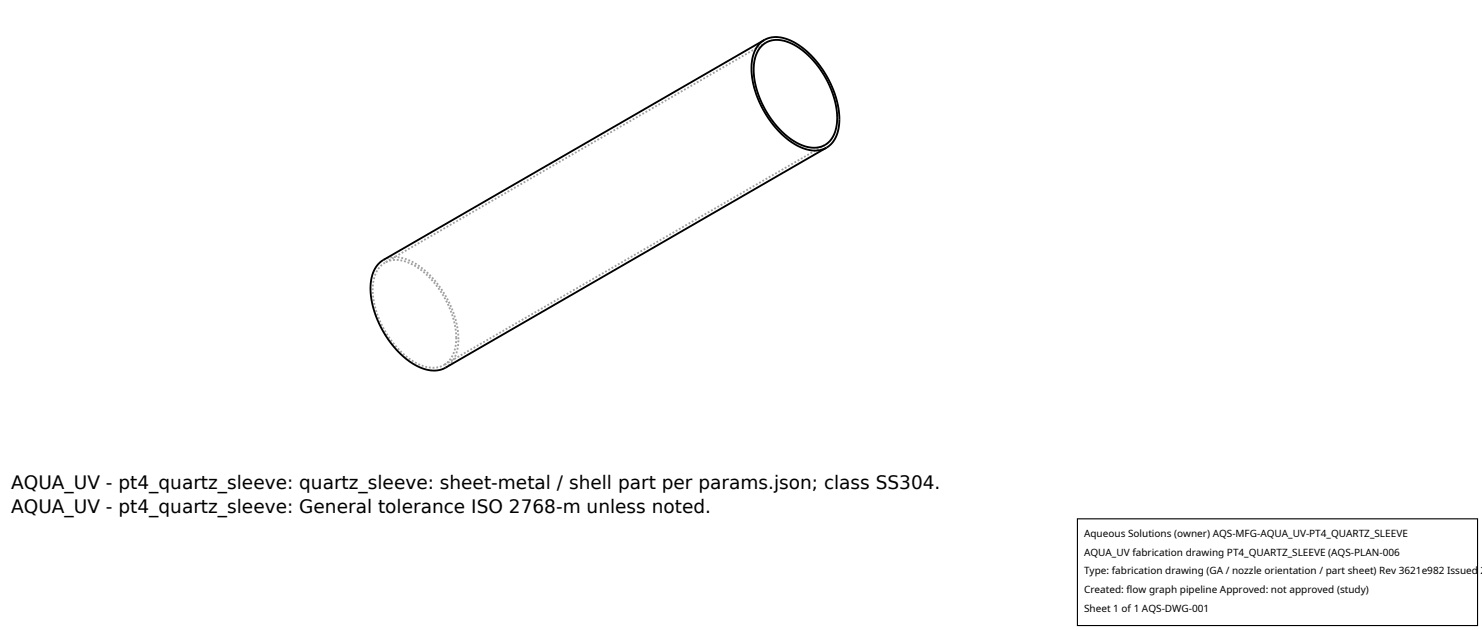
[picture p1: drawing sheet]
<svg xmlns="http://www.w3.org/2000/svg" width="212mm" height="90mm" viewBox="0 0 212 90" stroke-linecap="round" stroke-linejoin="round" font-family="sans-serif">
<defs><g id="words">
<g font-size="2.6">
<text x="1.6" y="69.8">AQUA_UV - pt4_quartz_sleeve: quartz_sleeve: sheet-metal / shell part per params.json; class SS304.</text>
<text x="1.6" y="73.3">AQUA_UV - pt4_quartz_sleeve: General tolerance ISO 2768-m unless noted.</text>
</g>
<g font-size="1.4">
<text x="154.8" y="76.6">Aqueous Solutions (owner) AQS-MFG-AQUA_UV-PT4_QUARTZ_SLEEVE</text>
<text x="154.8" y="79.3">AQUA_UV fabrication drawing PT4_QUARTZ_SLEEVE (AQS-PLAN-006</text>
<text x="154.8" y="82">Type: fabrication drawing (GA / nozzle orientation / part sheet) Rev 3621e982 Issued 2</text>
<text x="154.8" y="84.7">Created: flow graph pipeline Approved: not approved (study)</text>
<text x="154.8" y="87.4">Sheet 1 of 1 AQS-DWG-001</text>
</g>
</g></defs>
<path d="M109.4 6.1l-54.4 31.4M55 37.5l-.8 .6-.5 .9-.4 1.1-.1 1.2 .1 1.4 .4 1.5 .5 1.6 .8 1.4 .8 1.3 1.2 1.4 1.1 1.1 1.1 .7 1.1 .5 1.2 .3h1l.9-.4M117.8 20.7l-54.4 31.4M63.4 52.1l.8-.6 .5-.9 .3-1.1 .2-1.2M63.6 52.5l.8-.6 .6-1 .4-1.2 .1-1.3M65.2 48.3l-.3-2.2-.7-2.3-1.2-2.1-1.5-1.9-1.7-1.5-1.8-.9-.8-.2-.9-.1-.7 .2-.6 .2M65.5 48.4l-.1-1.2-.2-1.2-.8-2.4-1.3-2.2-1.6-2-1.8-1.5-1.8-.9-.8-.2-.9-.1-.7 .1-.7 .3" fill="none" stroke="#a0a0a0" stroke-width=".26" stroke-dasharray=".3 .3" stroke-linecap="butt"/>
<path d="M108.8 6.5l.8-.5 1.1-.3 1.1 .1 1.2 .4 1.2 .7 1.2 .9 1.1 1.2 1 1.4 .8 1.5 .7 1.5 .4 1.6 .2 1.5-.1 1.4-.3 1.1-.5 .9-.8 .7-.9 .4-.9 .1-1.1-.2-1.1-.5-1.1-.6-1.1-1-1-1.1-.9-1.3-.8-1.3-.7-1.5-.4-1.5-.2-1.4v-1.2l.2-1.3 .3-.9zM109.2 5.7l-54.8 31.6-.6 .7-.5 1-.3 1.2-.1 1.3 .2 1.5 .4 1.4 .5 1.5 .8 1.5 1 1.5 .9 1.1 1 1 1.3 .9 1.1 .6 1.1 .3 1.2 .1 .9-.2 54.7-31.6M109.2 5.7l.9-.3 1.2-.1 1.2 .3 1.1 .6 1.2 .8 1.2 1.1 1.1 1.3 .9 1.4 .8 1.6 .6 1.6 .4 1.5 .1 1.5-.1 1.3-.4 1.2-.6 1-.8 .6M109.2 5.7l-.8 .6-.6 .9-.4 1.2-.1 1.3 .1 1.6 .4 1.6 .6 1.6 .8 1.5 .9 1.3 1 1.3 1.2 1.1 1.2 .9 1.3 .6 1.2 .3 1.1-.1 .9-.3" fill="none" stroke="#000" stroke-width=".26"/>
<path d="M153.9 74.1h57.1v15.2h-57.1z" fill="#fff" stroke="#000" stroke-width=".16"/>
<use href="#words"/>
</svg>
